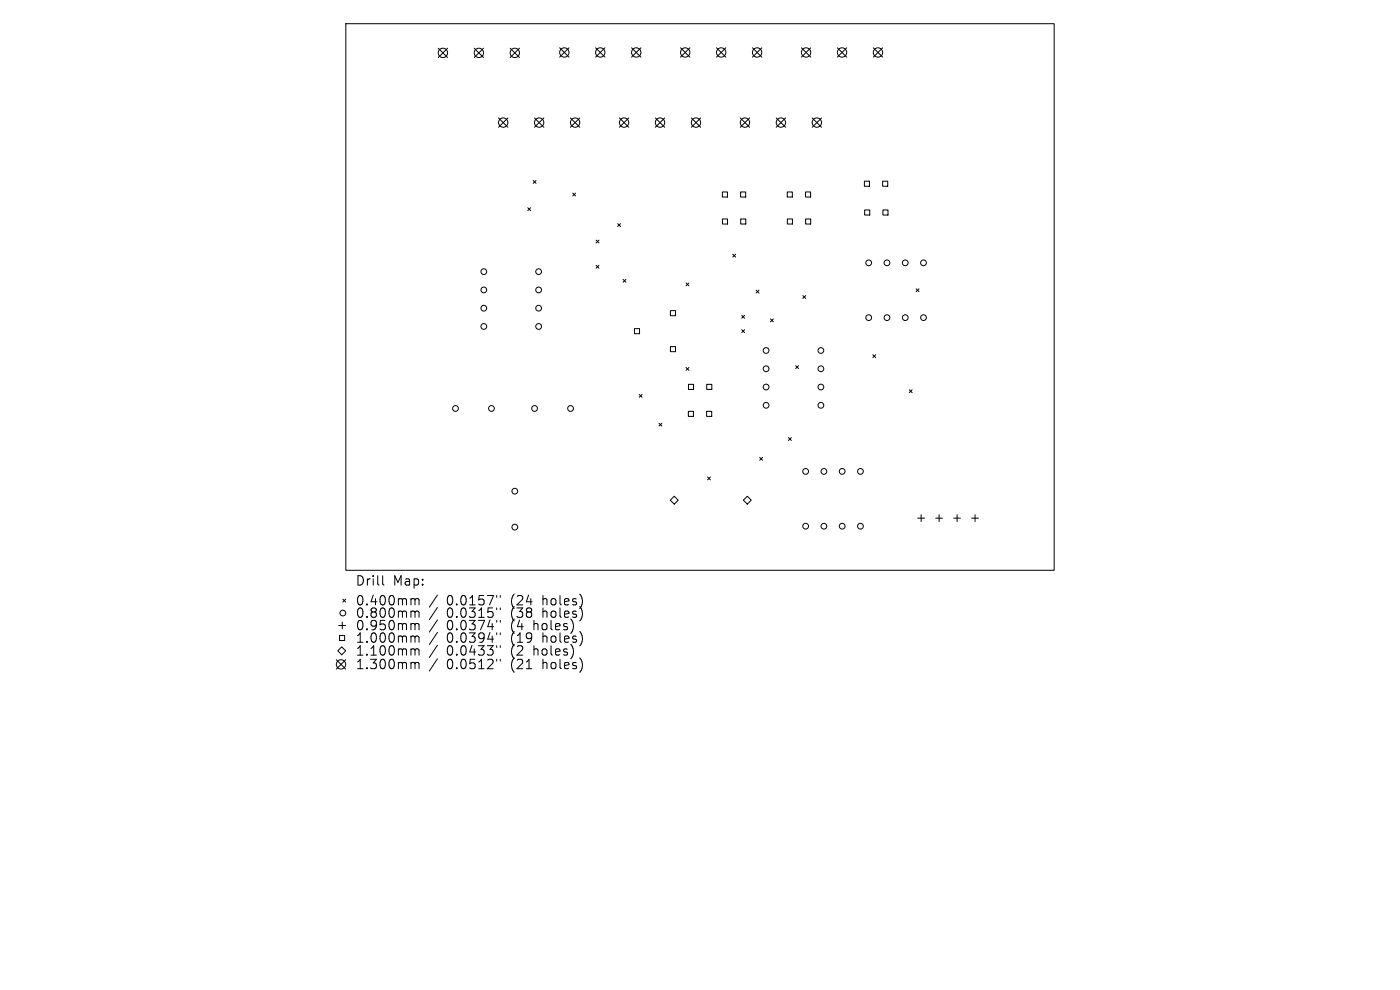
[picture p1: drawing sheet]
<svg xmlns="http://www.w3.org/2000/svg" width="297mm" height="210mm" viewBox="0 0 297 210" stroke-linecap="round" stroke-linejoin="round" font-family="sans-serif">
<defs><g id="words">
<g font-size="2.8">
<text x="75.3" y="124.5">Drill</text>
<text x="83.3" y="124.5">Map:</text>
<text x="75.3" y="128.7">0.400mm</text>
<text x="75.3" y="131.3">0.800mm</text>
<text x="94.8" y="128.7">0.0157&quot;</text>
<text x="94.8" y="131.3">0.0315&quot;</text>
<text x="108.5" y="128.7">(24</text>
<text x="108.5" y="131.3">(38</text>
<text x="115.4" y="128.7">holes)</text>
<text x="115.4" y="131.3">holes)</text>
<text x="75.3" y="134">0.950mm</text>
<text x="75.3" y="136.6">1.000mm</text>
<text x="94.8" y="134">0.0374&quot;</text>
<text x="94.8" y="136.6">0.0394&quot;</text>
<text x="108.5" y="134">(4</text>
<text x="108.5" y="136.6">(19</text>
<text x="113.5" y="134">holes)</text>
<text x="115.4" y="136.6">holes)</text>
<text x="75.3" y="139.4">1.100mm</text>
<text x="75.3" y="142.2">1.300mm</text>
<text x="94.8" y="139.4">0.0433&quot;</text>
<text x="94.8" y="142.2">0.0512&quot;</text>
<text x="108.5" y="139.4">(2</text>
<text x="108.5" y="142.2">(21</text>
<text x="113.5" y="139.4">holes)</text>
<text x="115.4" y="142.2">holes)</text>
</g>
</g></defs>
<g fill="none" stroke="#000" stroke-width=".21">
<path d="M73.4 5h150.2v116h-150.2zM93 10.2l2 2M95 10.2l-2 2M100.6 10.2l2 2M102.6 10.2l-2 2M108.2 10.2l2 2M110.2 10.2l-2 2M118.7 10.1l2 2M120.7 10.1l-2 2M126.4 10.1l1.9 2M128.3 10.1l-1.9 2M134 10.1l2 2"/>
<path d="M136 10.1l-2 2M144.4 10.1l2 2M146.4 10.1l-2 2M152 10.1l2 2M154 10.1l-2 2M159.6 10.1l2 2M161.6 10.1l-2 2M170 10.1l2 2M172 10.1l-2 2M177.6 10.1l2 2M179.6 10.1l-2 2M185.3 10.1l2 2"/>
<path d="M187.3 10.1l-2 2M105.8 25l1.9 2M107.7 25l-1.9 2M113.1 38.3l.6 .6M113.4 25l2 2M113.7 38.3l-.6 .6M115.4 25l-2 2M121 25l2 2M123 25l-2 2M131.4 25l2 2M133.4 25l-2 2M139 25l2 2"/>
<path d="M141 25l-2 2M146.7 25l1.9 2M148.6 25l-1.9 2M157 25l2 2M159 25l-2 2M164.7 25l2 2M166.7 25l-2 2M172.3 25l2 2M174.3 25l-2 2M183.4 38.4h1v1.1h-1zM187.2 38.4h1.1v1.1h-1.1zM112 44.1l.6 .6"/>
<path d="M112.6 44.1l-.6 .6M121.5 41l.6 .6M122.1 41l-.6 .6M126.5 50.9l.6 .6M126.5 56.3l.6 .6M127.1 50.9l-.6 .6M127.1 56.3l-.6 .6M131 47.4l.6 .7M131.6 47.4l-.6 .7M132.2 59.3l.6 .6M132.8 59.3l-.6 .6M153.2 40.7h1.1v1.1h-1.1z"/>
<path d="M153.3 46.4h1v1.1h-1zM155.4 53.9l.7 .6M156.1 53.9l-.7 .6M157.1 40.7h1.1v1.1h-1.1zM157.1 46.4h1.1v1.1h-1.1zM167 40.7h1.1v1.1h-1.1zM167 46.4h1.1v1.1h-1.1zM170.9 40.7h1.1v1.1h-1.1zM170.9 46.4h1.1v1.1h-1.1zM183.4 44.5h1.1v1.1h-1.1zM187.3 44.5h1.1v1.1h-1.1zM134.6 69.7h1.1v1.1h-1.1z"/>
<path d="M142.2 65.9h1.1v1.1h-1.1zM142.2 73.5h1.1v1.1h-1.1zM145.5 60l.7 .6M145.5 78l.7 .6M146.2 60l-.7 .6M146.2 78l-.7 .6M157.3 66.9l.7 .6M157.3 69.9l.7 .7M158 66.9l-.7 .6M158 69.9l-.7 .7M160.4 61.6l.6 .6M161 61.6l-.6 .6"/>
<path d="M163.5 67.7l.6 .6M164.1 67.7l-.6 .6M168.8 77.6l.6 .6M169.4 77.6l-.6 .6M170.3 62.7l.6 .6M170.9 62.7l-.6 .6M185.2 75.3l.6 .6M185.8 75.3l-.6 .6M194.3 61.3l.7 .6M195 61.3l-.7 .6M135.6 83.7l.6 .6M136.2 83.7l-.6 .6"/>
<path d="M139.8 89.8l.6 .6M140.4 89.8l-.6 .6M146 87.3h1.1v1h-1.1zM146.1 81.5h1v1.1h-1zM149.9 87.3h1.1v1h-1.1zM149.9 81.5h1.1v1.1h-1.1zM161.2 97l.6 .6M161.8 97l-.6 .6M167.3 92.8l.6 .6M167.9 92.8l-.6 .6M192.9 82.7l.6 .6M193.5 82.7l-.6 .6"/>
<path d="M142.2 106.1l.8-.8 .9 .8-.9 .8zM150.1 101.2l.6 .6M150.7 101.2l-.6 .6M157.7 106.1l.8-.8 .9 .8-.9 .8zM194.7 109.9h1.4M195.4 109.2v1.4M198.5 109.9h1.5M199.2 109.2v1.4M202.3 109.9h1.5M203 109.2v1.4M206.1 109.9h1.5M206.9 109.2v1.4"/>
<path d="M71.4 139.9l1.9 2M71.7 138.1l.8-.9 .8 .9-.8 .8zM71.9 132.7h1.4M72 134.8h1.1v1.1h-1.1zM72.6 132v1.4M72.7 127.1l.6 .6M73.3 127.1l-.6 .6M73.3 139.9l-1.9 2M81.2 122.1v1.7l.3 .3M87.5 127h.3l.2 .3M87.5 129.6l.4 .1 .1 .2M87.5 132.3h.3l.2 .3"/>
<path d="M87.5 134.9h.3l.2 .3M87.5 137.6l.4 .1 .1 .2M88 127.3l.3-.3 .5 .1 .1 1.2M88 127.3v1M88 129.9v1.1M88 132.6v1M88 135.2v1M88 137.9v1.1M88 129.9l.3-.3 .5 .1 .1 1.3M88 132.6l.3-.3 .5 .1 .1 1.2M88 135.2l.3-.3 .5 .1 .1 1.2M88 137.9l.3-.3 .5 .1 .1 1.3"/>
<path d="M92.8 126.2l-1.7 2.6M92.8 128.9l-1.7 2.5M92.8 131.5l-1.7 2.6M92.8 134.2l-1.7 2.5M92.8 136.9l-1.7 2.6M92.8 139.8l-1.7 2.5M105.4 126.3v.4M105.4 129v.3M105.4 131.6v.4M105.4 134.2v.4M105.4 137v.4M105.4 139.9v.3"/>
<path d="M106.1 126.3v.4M106.1 129v.3M106.1 131.6v.4M106.1 134.2v.4M106.1 137v.4M106.1 139.9v.3M87.5 140.5h.3l.2 .3M88 140.8v1.1M88 140.8l.3-.3 .5 .1 .1 1.3"/>
<circle cx="94" cy="11.2" r=".99"/>
<circle cx="101.6" cy="11.2" r=".99"/>
<circle cx="109.2" cy="11.2" r=".99"/>
<circle cx="119.7" cy="11.1" r=".99"/>
<circle cx="127.3" cy="11.1" r=".99"/>
<circle cx="135" cy="11.1" r=".99"/>
<circle cx="145.4" cy="11.1" r=".99"/>
<circle cx="153" cy="11.1" r=".99"/>
<circle cx="160.6" cy="11.1" r=".99"/>
<circle cx="171" cy="11.1" r=".99"/>
<circle cx="178.6" cy="11.1" r=".99"/>
<circle cx="186.3" cy="11.1" r=".99"/>
<circle cx="106.8" cy="26" r=".99"/>
<circle cx="114.4" cy="26" r=".99"/>
<circle cx="122" cy="26" r=".99"/>
<circle cx="132.4" cy="26" r=".99"/>
<circle cx="140" cy="26" r=".99"/>
<circle cx="147.6" cy="26" r=".99"/>
<circle cx="158" cy="26" r=".99"/>
<circle cx="165.7" cy="26" r=".99"/>
<circle cx="173.3" cy="26" r=".99"/>
<circle cx="102.6" cy="57.6" r=".61"/>
<circle cx="114.3" cy="57.6" r=".61"/>
<circle cx="184.3" cy="55.8" r=".61"/>
<circle cx="188.2" cy="55.8" r=".61"/>
<circle cx="192" cy="55.8" r=".61"/>
<circle cx="195.9" cy="55.8" r=".61"/>
<circle cx="102.6" cy="61.5" r=".61"/>
<circle cx="102.6" cy="69.3" r=".61"/>
<circle cx="102.6" cy="65.4" r=".61"/>
<circle cx="114.3" cy="61.5" r=".61"/>
<circle cx="114.3" cy="69.3" r=".61"/>
<circle cx="114.3" cy="65.4" r=".61"/>
<circle cx="162.5" cy="78.2" r=".61"/>
<circle cx="162.5" cy="74.4" r=".61"/>
<circle cx="174.1" cy="78.2" r=".61"/>
<circle cx="174.1" cy="74.4" r=".61"/>
<circle cx="184.3" cy="67.4" r=".61"/>
<circle cx="188.2" cy="67.4" r=".61"/>
<circle cx="192" cy="67.4" r=".61"/>
<circle cx="195.9" cy="67.4" r=".61"/>
<circle cx="96.6" cy="86.6" r=".61"/>
<circle cx="104.3" cy="86.6" r=".61"/>
<circle cx="113.4" cy="86.6" r=".61"/>
<circle cx="121" cy="86.6" r=".61"/>
<circle cx="162.5" cy="86" r=".61"/>
<circle cx="162.5" cy="82.1" r=".61"/>
<circle cx="170.9" cy="100" r=".61"/>
<circle cx="174.1" cy="86" r=".61"/>
<circle cx="174.1" cy="82.1" r=".61"/>
<circle cx="174.8" cy="100" r=".61"/>
<circle cx="178.7" cy="100" r=".61"/>
<circle cx="182.5" cy="100" r=".61"/>
<circle cx="109.2" cy="111.8" r=".61"/>
<circle cx="109.2" cy="104.2" r=".61"/>
<circle cx="170.9" cy="111.6" r=".61"/>
<circle cx="174.8" cy="111.6" r=".61"/>
<circle cx="178.7" cy="111.6" r=".61"/>
<circle cx="182.5" cy="111.6" r=".61"/>
<circle cx="72.7" cy="130" r=".61"/>
<circle cx="72.3" cy="140.9" r=".99"/>
</g>
<use href="#words"/>
</svg>
